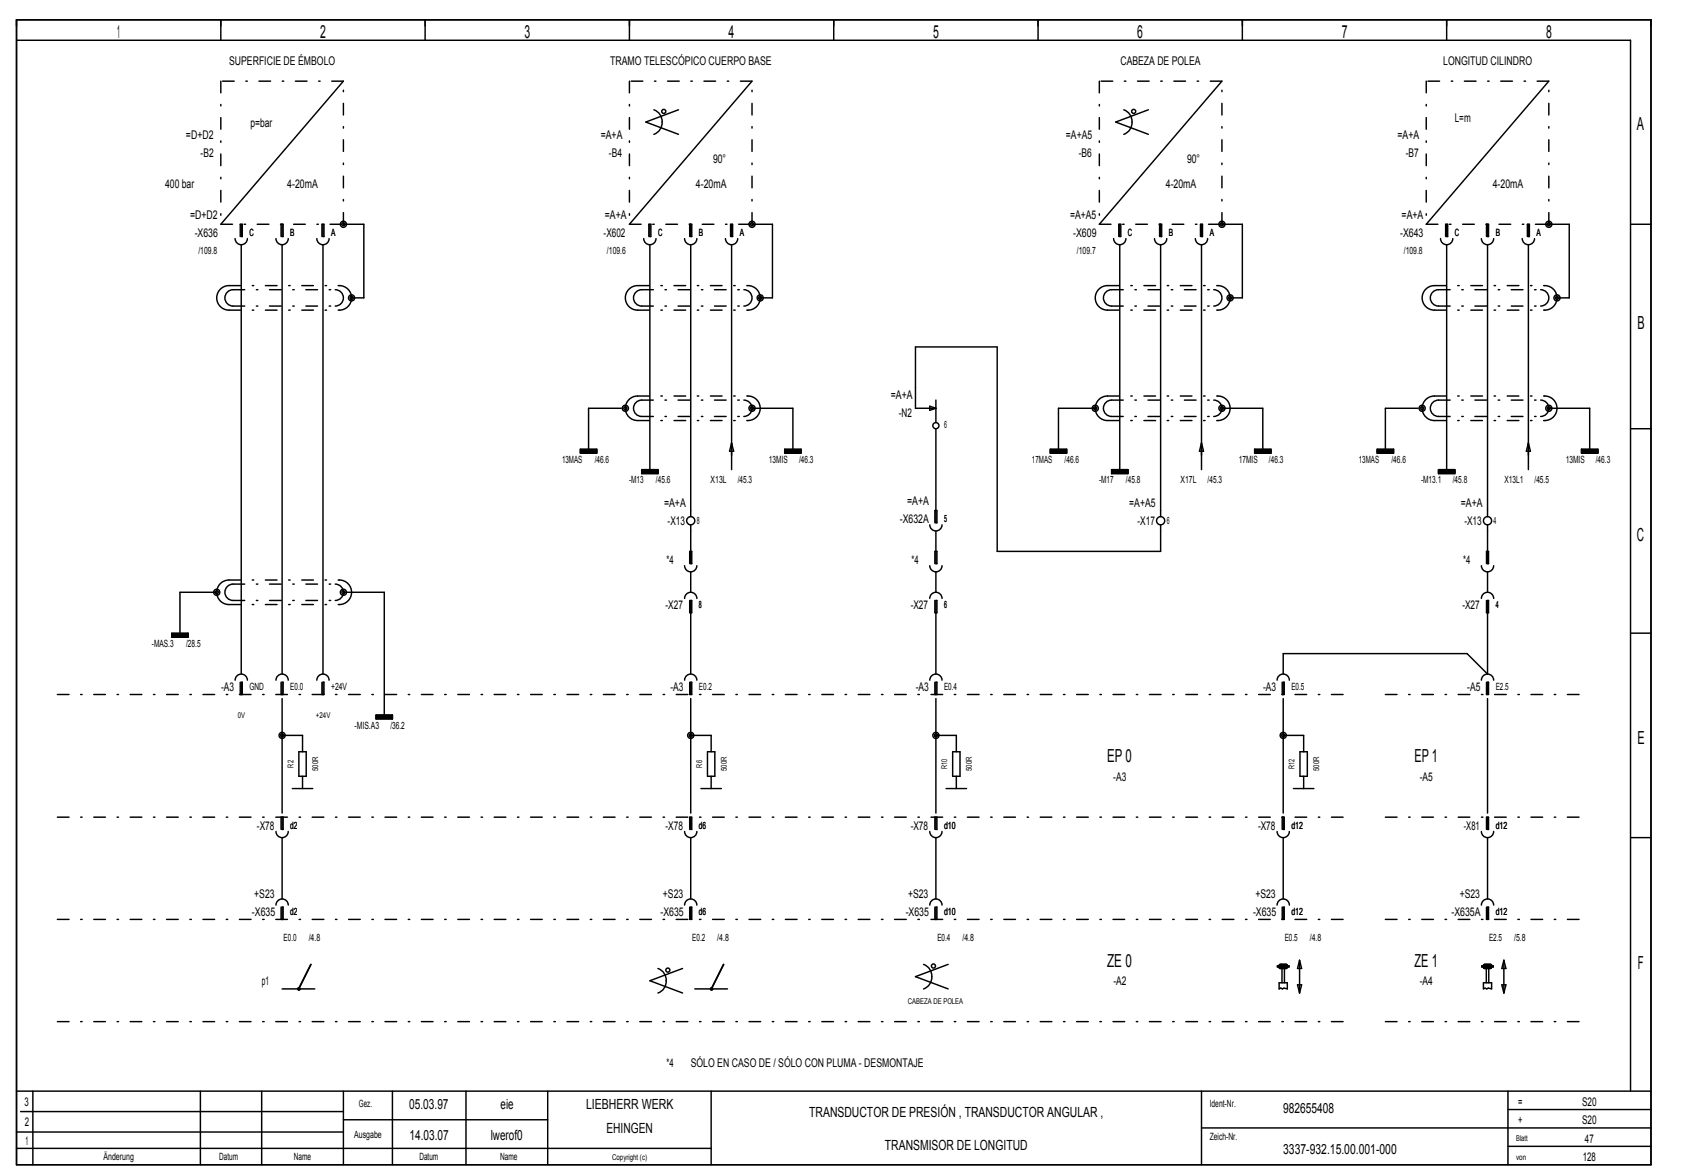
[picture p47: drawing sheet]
<svg xmlns="http://www.w3.org/2000/svg" width="408mm" height="284mm" viewBox="0 0 408 284" stroke-linecap="round" stroke-linejoin="round" font-family="sans-serif">
<defs><g id="words">
<g font-size="4.4">
<text x="28.4" y="9.3">1</text>
<text x="77.5" y="9.3">2</text>
<text x="127.1" y="9.3">3</text>
<text x="176.5" y="9.3">4</text>
<text x="226.1" y="9.3">5</text>
<text x="275.5" y="9.3">6</text>
<text x="325.1" y="9.3">7</text>
<text x="374.6" y="9.3">8</text>
<text x="396.6" y="31.6">A</text>
<text x="396.7" y="79.6">B</text>
<text x="396.6" y="131.1">C</text>
<text x="268.2" y="184.5">EP 0</text>
<text x="342.7" y="184.5">EP 1</text>
<text x="396.7" y="180.1">E</text>
<text x="268.2" y="234">ZE 0</text>
<text x="342.7" y="234">ZE 1</text>
<text x="396.8" y="234.5">F</text>
</g>
<g font-size="3.4">
<text x="99.2" y="268.5">05.03.97</text>
<text x="121.3" y="268.5">eie</text>
<text x="142" y="268.5">LIEBHERR WERK</text>
<text x="310.9" y="269.5">982655408</text>
<text x="99.2" y="275.9">14.03.07</text>
<text x="118.9" y="275.9">lwerof0</text>
<text x="146.9" y="274.4">EHINGEN</text>
<text x="196.1" y="270.4">TRANSDUCTOR DE PRESIÓN , TRANSDUCTOR ANGULAR ,</text>
<text x="214.4" y="278.4">TRANSMISOR DE LONGITUD</text>
<text x="310.9" y="279.4">3337­932.15.00.001­000</text>
</g>
<g font-size="2.9">
<text x="55.5" y="15.8">SUPERFICIE DE ÉMBOLO</text>
<text x="147.8" y="15.8">TRAMO TELESCÓPICO CUERPO BASE</text>
<text x="271.5" y="15.8">CABEZA DE POLEA</text>
<text x="349.7" y="15.8">LONGITUD CILINDRO</text>
<text x="352.5" y="29.7">L=m</text>
<text x="45.1" y="33.7">=D+D2</text>
<text x="60.7" y="30.6">p=bar</text>
<text x="145.5" y="33.7">=A+A</text>
<text x="258.3" y="33.7">=A+A5</text>
<text x="338.6" y="33.7">=A+A</text>
<text x="48.6" y="38.1">­B2</text>
<text x="147.5" y="38.1">­B4</text>
<text x="172.8" y="39.6">90°</text>
<text x="261.4" y="38.1">­B6</text>
<text x="287.6" y="39.6">90°</text>
<text x="340.6" y="38.1">­B7</text>
<text x="40" y="45.5">400 bar</text>
<text x="69.6" y="45.5">4­20mA</text>
<text x="168.6" y="45.5">4­20mA</text>
<text x="282.5" y="45.5">4­20mA</text>
<text x="361.7" y="45.5">4­20mA</text>
<text x="46" y="53">=D+D2</text>
<text x="146.5" y="53">=A+A</text>
<text x="259.2" y="53">=A+A5</text>
<text x="339.6" y="53">=A+A</text>
<text x="47.2" y="57.4">­X636</text>
<text x="146.3" y="57.4">­X602</text>
<text x="260" y="57.4">­X609</text>
<text x="339.2" y="57.4">­X643</text>
<text x="215.8" y="96.6">=A+A</text>
<text x="217.8" y="100.9">­N2</text>
<text x="160.9" y="122.8">=A+A</text>
<text x="219.8" y="122.3">=A+A</text>
<text x="273.6" y="122.8">=A+A5</text>
<text x="353.9" y="122.8">=A+A</text>
<text x="161.7" y="127.2">­X13</text>
<text x="218" y="126.7">­X632A</text>
<text x="275.6" y="127.2">­X17</text>
<text x="354.8" y="127.2">­X13</text>
<text x="161.4" y="136.6">*4</text>
<text x="220.8" y="136.6">*4</text>
<text x="354.5" y="136.6">*4</text>
<text x="161.2" y="147.5">­X27</text>
<text x="220.6" y="147.5">­X27</text>
<text x="354.3" y="147.5">­X27</text>
<text x="53.6" y="167.3">­A3</text>
<text x="162.5" y="167.3">­A3</text>
<text x="221.9" y="167.3">­A3</text>
<text x="306" y="167.3">­A3</text>
<text x="355.5" y="167.3">­A5</text>
<text x="269.7" y="189">­A3</text>
<text x="344" y="189">­A5</text>
<text x="62.2" y="200.9">­X78</text>
<text x="161.2" y="200.9">­X78</text>
<text x="220.6" y="200.9">­X78</text>
<text x="304.8" y="200.9">­X78</text>
<text x="354.7" y="200.9">­X81</text>
<text x="61" y="221.7">­X635</text>
<text x="61.6" y="217.4">+S23</text>
<text x="160" y="221.7">­X635</text>
<text x="160.6" y="217.4">+S23</text>
<text x="219.4" y="221.7">­X635</text>
<text x="220" y="217.4">+S23</text>
<text x="303.6" y="221.7">­X635</text>
<text x="304.2" y="217.4">+S23</text>
<text x="351.7" y="221.7">­X635A</text>
<text x="353.7" y="217.4">+S23</text>
<text x="63.5" y="238.5">p1</text>
<text x="269.8" y="238.5">­A2</text>
<text x="344" y="238.5">­A4</text>
<text x="161.4" y="258.3">*4</text>
<text x="167.4" y="258.3">SÓLO EN CASO DE / SÓLO CON PLUMA ­ DESMONTAJE</text>
<text x="5.9" y="267.8">3</text>
<text x="367.8" y="267.8">=</text>
<text x="383.3" y="267.8">S20</text>
<text x="6" y="272.7">2</text>
<text x="367.8" y="272.2">+</text>
<text x="383.3" y="272.2">S20</text>
<text x="6.2" y="277.2">1</text>
<text x="383.5" y="281.1">128</text>
<text x="384" y="276.7">47</text>
</g>
<g font-size="2.4">
<text x="60.4" y="57.2">C</text>
<text x="70.3" y="57.2">B</text>
<text x="80.2" y="57.2">A</text>
<text x="159.4" y="57.2">C</text>
<text x="169.3" y="57.2">B</text>
<text x="179.2" y="57.2">A</text>
<text x="273.3" y="57.2">C</text>
<text x="283.2" y="57.2">B</text>
<text x="293.1" y="57.2">A</text>
<text x="352.5" y="57.2">C</text>
<text x="362.4" y="57.2">B</text>
<text x="372.3" y="57.2">A</text>
<text x="48.1" y="61.5">/109.8</text>
<text x="147.1" y="61.5">/109.6</text>
<text x="260.9" y="61.5">/109.7</text>
<text x="340.1" y="61.5">/109.8</text>
<text x="228.7" y="103.7">6</text>
<text x="136.2" y="112.1">13MAS</text>
<text x="144.1" y="112.1">/46.6</text>
<text x="186.3" y="112.1">13MIS</text>
<text x="193.6" y="112.1">/46.3</text>
<text x="250" y="112.1">17MAS</text>
<text x="257.9" y="112.1">/46.6</text>
<text x="300.2" y="112.1">17MIS</text>
<text x="307.4" y="112.1">/46.3</text>
<text x="329.2" y="112.1">13MAS</text>
<text x="337.1" y="112.1">/46.6</text>
<text x="379.4" y="112.1">13MIS</text>
<text x="386.6" y="112.1">/46.3</text>
<text x="152.4" y="117.1">­M13</text>
<text x="158.9" y="117.1">/45.6</text>
<text x="172.2" y="117.1">X13L</text>
<text x="178.7" y="117.1">/45.3</text>
<text x="266.3" y="117.1">­M17</text>
<text x="272.8" y="117.1">/45.8</text>
<text x="286" y="117.1">X17L</text>
<text x="292.6" y="117.1">/45.3</text>
<text x="344.3" y="117.1">­M13.1</text>
<text x="352" y="117.1">/45.8</text>
<text x="364.5" y="117.1">X13L1</text>
<text x="371.8" y="117.1">/45.5</text>
<text x="168.8" y="127">8</text>
<text x="228.7" y="126.5">5</text>
<text x="282.7" y="127">6</text>
<text x="361.9" y="127">4</text>
<text x="169.3" y="147.2">8</text>
<text x="228.7" y="147.2">6</text>
<text x="362.4" y="147.2">4</text>
<text x="36.8" y="156.7">­MAS.3</text>
<text x="45.1" y="156.7">/28.5</text>
<text x="60.4" y="167">GND</text>
<text x="70.3" y="167">E0.0</text>
<text x="80.2" y="167">+24V</text>
<text x="169.3" y="167">E0.2</text>
<text x="228.7" y="167">E0.4</text>
<text x="312.9" y="167">E0.5</text>
<text x="362.4" y="167">E2.5</text>
<text x="85.9" y="176.5">­MIS.A3</text>
<text x="94.6" y="176.5">/36.2</text>
<text x="70.3" y="200.7">d2</text>
<text x="169.3" y="200.7">d6</text>
<text x="228.7" y="200.7">d10</text>
<text x="312.9" y="200.7">d12</text>
<text x="362.4" y="200.7">d12</text>
<text x="70.3" y="221.5">d2</text>
<text x="169.3" y="221.5">d6</text>
<text x="228.7" y="221.5">d10</text>
<text x="312.9" y="221.5">d12</text>
<text x="362.4" y="221.5">d12</text>
<text x="68.7" y="227.9">E0.0</text>
<text x="74.8" y="227.9">/4.8</text>
<text x="167.7" y="227.9">E0.2</text>
<text x="173.8" y="227.9">/4.8</text>
<text x="227.1" y="227.9">E0.4</text>
<text x="233.2" y="227.9">/4.8</text>
<text x="311.3" y="227.9">E0.5</text>
<text x="317.3" y="227.9">/4.8</text>
<text x="360.8" y="227.9">E2.5</text>
<text x="366.8" y="227.9">/5.8</text>
<text x="87" y="268">Gez.</text>
<text x="293.1" y="268">Ident­Nr.</text>
<text x="85.8" y="275.5">Ausgabe</text>
<text x="293.1" y="275.9">Zeich­Nr.</text>
<text x="25.1" y="280.9">Änderung</text>
<text x="53.1" y="280.9">Datum</text>
<text x="71.2" y="280.9">Name</text>
<text x="101.6" y="280.9">Datum</text>
<text x="121.2" y="280.9">Name</text>
</g>
<g font-size="1.9">
<text x="57.6" y="173.9">0V</text>
<text x="76.5" y="173.9">+24V</text>
<text x="71.1" y="185.8" transform="rotate(-90 71.1 185.8)">R2</text>
<text x="170.1" y="185.8" transform="rotate(-90 170.1 185.8)">R6</text>
<text x="77.1" y="186.7" transform="rotate(-90 77.1 186.7)">500R</text>
<text x="176.1" y="186.7" transform="rotate(-90 176.1 186.7)">500R</text>
<text x="229.5" y="186.3" transform="rotate(-90 229.5 186.3)">R10</text>
<text x="235.5" y="186.7" transform="rotate(-90 235.5 186.7)">500R</text>
<text x="313.7" y="186.3" transform="rotate(-90 313.7 186.3)">R12</text>
<text x="319.6" y="186.7" transform="rotate(-90 319.6 186.7)">500R</text>
<text x="220" y="243.2">CABEZA DE POLEA</text>
<text x="148.3" y="280.8">Copyright (c)</text>
<text x="367.3" y="280.8">von</text>
<text x="367.3" y="276.4">Blatt</text>
</g>
</g></defs>
<path d="M345.5 19.6v34.7M375.3 19.6h-29.8M345.5 54.3h29.8M375.3 54.3v-34.7" fill="none" stroke="#000" stroke-width=".35" stroke-dasharray="2.8 2.8 .4 2.8"/>
<g fill="none" stroke="#000" stroke-width=".35">
<path d="M348.5 113.7h4v1h-4zM348.5 114.6h4M348.5 114.5h4M348.5 114.4h4M348.5 114.3h4M348.5 114.2h4M348.5 114.1h4M348.5 114h4M348.5 113.9h4M348.5 113.8h4M370.3 107.3l.5 1.9h-1zM370.3 107.3v2.9"/>
<path d="M383.2 108.7h3.9v1h-3.9zM383.2 109.6h3.9M383.2 109.5h3.9M383.2 109.4h3.9M383.2 109.3h3.9M383.2 109.2h3.9M383.2 109.1h3.9M383.2 109h3.9M383.2 108.9h3.9M383.2 108.8h3.9M360.4 123.6v1.5M360.4 127.1v1.4"/>
<path d="M359.4 237.9h2v1.5l-.8-.2-.4 .2-.4-.2-.4 .2zM359.4 234.3l.2 .2M359.7 233.5l-.3 .3M359.8 233.5l-.4 .4M359.9 233.5l-.5 .5M360 233.5l-.6 .6M360.1 233.5l-.7 .7M360.2 233.5l-.8 .8M360.3 233.5l-.8 .8M360.4 233.5l-.9 .9M360.5 233.5l-.9 .9M360.6 233.5l-1 1"/>
<path d="M360.7 233.5l-1 1M360.8 234.5l.6-.6h.4v.2h-.4l-.4 .4M360.8 233.5l-1 1M360.9 233.5l-1 1M361 233.5l-1 1M361.1 233.5l-1 1v3.4M361.2 233.5h-1.6l-.2 .2v.6M361.2 233.5l-1 1M361.2 233.6l-.9 .9M361.2 233.5l.2 .2M361.3 233.7l-.8 .8M361.3 233.6l-.9 .9"/>
<path d="M361.4 233.7v.6l-.2 .2h-1.6M361.4 233.8l-.7 .7v3.4M361.4 233.7l-.8 .8M361.4 234.2l-.3 .3M361.4 234l-.5 .5"/>
<circle cx="377.2" cy="72.1" r=".74"/>
<circle cx="377.2" cy="72.1" r=".37"/>
<circle cx="344.6" cy="98.8" r=".74"/>
<circle cx="344.6" cy="98.8" r=".37"/>
<circle cx="375.2" cy="98.8" r=".37"/>
<circle cx="375.2" cy="98.8" r=".74"/>
<circle cx="360.4" cy="126.1" r=".99"/>
</g>
<path d="M361.4 233.9h.4v.2h-.4z" fill-rule="evenodd" fill="#fff" stroke="#000" stroke-width=".35"/>
<path d="M359 233.9h.4v.2h-.4z" fill="none" stroke="#000" stroke-width=".35"/>
<path d="M359 233.9h.4v.2h-.4z" fill-rule="evenodd" fill="#fff" stroke="#000" stroke-width=".35"/>
<g fill="none" stroke="#000" stroke-width=".35">
<path d="M333.7 108.7h3.9v1h-3.9zM333.7 109.6h3.9M333.7 109.5h3.9M333.7 109.4h3.9M333.7 109.3h3.9M333.7 109.2h3.9M333.7 109.1h3.9M333.7 109h3.9M333.7 108.9h3.9M333.7 108.8h3.9M358.9 144.9a1.48 1.48 0 0 1 1.5-1.5 1.48 1.48 0 0 1 1.5 1.5M360.2 145.4v2.9h.4v-2.9h-.2v2.9"/>
<path d="M358.9 164.7a1.48 1.48 0 0 1 1.5-1.5 1.48 1.48 0 0 1 1.5 1.5M360.2 165.2v2.9h.4v-2.9h-.2v2.9M309.9 237.9h2v1.5l-.8-.2-.4 .2-.4-.2-.4 .2zM309.9 234.3l.2 .2M310.2 233.5l-.3 .3M310.3 233.5l-.4 .4M310.4 233.5l-.5 .5M310.5 233.5l-.6 .6M310.6 233.5l-.7 .7M310.7 233.5l-.8 .8M310.8 233.5l-.8 .8M310.9 233.5l-.9 .9"/>
<path d="M311 233.5l-.9 .9M311.1 233.5l-1 1M311.2 233.5l-1 1M311.3 234.5l.6-.6h.4v.2h-.4l-.4 .4M311.3 233.5l-1 1M311.4 233.5l-1 1M311.5 233.5l-1 1M311.6 233.5l-1 1v3.4M311.7 233.5h-1.6l-.2 .2v.6M311.7 233.5l-1 1M311.7 233.6l-.9 .9M311.7 233.5l.2 .2"/>
<path d="M311.8 233.7l-.8 .8M311.8 233.6l-.9 .9M311.9 233.7v.6l-.2 .2h-1.6M311.9 233.8l-.7 .7v3.4M311.9 233.7l-.8 .8M311.9 234.2l-.3 .3M311.9 234l-.5 .5M363.9 238.4h1l-.5 2zM364.4 232.5v7.9M364.4 232.5l.5 2h-1z"/>
</g>
<path d="M311.9 233.9h.4v.2h-.4z" fill-rule="evenodd" fill="#fff" stroke="#000" stroke-width=".35"/>
<path d="M309.5 233.9h.4v.2h-.4z" fill="none" stroke="#000" stroke-width=".35"/>
<path d="M309.5 233.9h.4v.2h-.4z" fill-rule="evenodd" fill="#fff" stroke="#000" stroke-width=".35"/>
<g fill="none" stroke="#000" stroke-width=".35">
<path d="M4 4.8h396v277.2h-396zM4 9.7h391.1v254.5M53.5 4.8v4.9M83.2 19.6l-29.7 34.7M103 4.8v4.9M152.5 4.8v4.9M182.2 19.6l-29.7 34.7M202 4.8v4.9M251.5 4.8v4.9M296.1 19.6l-29.8 34.7M301 4.8v4.9M350.5 4.8v4.9"/>
<path d="M375.3 19.6l-29.8 34.7M158.4 26.6a2.97 2.97 0 0 1 2 2.9M160.4 29.5a2.97 2.97 0 0 1-2 3M164.4 26.6l-7.9 2.9 7.9 3M272.3 26.6a2.97 2.97 0 0 1 2 2.9M274.3 29.5a2.97 2.97 0 0 1-2 3M278.2 26.6l-7.9 2.9 7.9 3M57 57.8a1.49 1.49 0 0 0 1.5 1.4 1.49 1.49 0 0 0 1.4-1.4M58.4 54.3v3h.3v-3h-.5v3M58.4 59.2v104M66.9 57.8a1.49 1.49 0 0 0 1.5 1.4 1.49 1.49 0 0 0 1.4-1.4M68.3 54.3v3h.3v-3h-.5v3"/>
<path d="M68.3 59.2v104M76.8 57.8a1.49 1.49 0 0 0 1.5 1.4 1.49 1.49 0 0 0 1.4-1.4M78.2 54.3v3h.3v-3h-.5v3M78.2 59.2v104M83.2 54.3h4.9v17.8h-2.9M156 57.8a1.49 1.49 0 0 0 1.4 1.4 1.49 1.49 0 0 0 1.5-1.4M157.5 54.3v3h.2v-3h-.5v3M157.5 59.2v54.5M165.9 57.8a1.49 1.49 0 0 0 1.4 1.4 1.49 1.49 0 0 0 1.5-1.4M167.4 54.3v3h.2v-3h-.5v3M167.4 59.2v65.9M175.8 57.8a1.48 1.48 0 0 0 1.5 1.4 1.48 1.48 0 0 0 1.4-1.4"/>
<path d="M177.2 54.3v3h.3v-3h-.5v3M177.2 59.2v54.5M182.2 54.3h4.9v17.8h-2.9M269.8 57.8a1.48 1.48 0 0 0 1.5 1.4 1.48 1.48 0 0 0 1.5-1.4M271.3 54.3v3h.2v-3h-.4v3M271.3 59.2v54.5M279.7 57.8a1.49 1.49 0 0 0 1.5 1.4 1.49 1.49 0 0 0 1.5-1.4M281.2 54.3v3h.2v-3h-.4v3M281.2 59.2v65.9M289.6 57.8a1.49 1.49 0 0 0 1.5 1.4 1.49 1.49 0 0 0 1.5-1.4M291.1 54.3v3h.2v-3h-.4v3M291.1 59.2v54.5"/>
<path d="M296.1 54.3h4.9v17.8h-3M349 57.8a1.48 1.48 0 0 0 1.5 1.4 1.48 1.48 0 0 0 1.5-1.4M350.5 54.3v3h.2v-3h-.4v3M350.5 59.2v54.5M358.9 57.8a1.48 1.48 0 0 0 1.5 1.4 1.48 1.48 0 0 0 1.5-1.4M360.4 54.3v3h.2v-3h-.4v3M360.4 59.2v64.4M368.8 57.8a1.48 1.48 0 0 0 1.5 1.4 1.48 1.48 0 0 0 1.5-1.4M370.3 54.3v3h.2v-3h-.4v3M370.3 59.2v54.5M375.3 54.3h4.9v17.8h-3M395.1 54.3h4.9"/>
<path d="M55.5 69.1a2.97 2.97 0 0 0-3 3 2.97 2.97 0 0 0 3 3M56.5 70.1a1.98 1.98 0 0 0-2 2 1.98 1.98 0 0 0 2 2M81.2 70.1a1.98 1.98 0 0 1 2 2 1.98 1.98 0 0 1-2 2M82.2 69.1a2.97 2.97 0 0 1 3 3 2.97 2.97 0 0 1-3 3M154.5 69.1a2.97 2.97 0 0 0-3 3 2.97 2.97 0 0 0 3 3M155.5 70.1a1.98 1.98 0 0 0-2 2 1.98 1.98 0 0 0 2 2M180.2 70.1a1.98 1.98 0 0 1 2 2 1.98 1.98 0 0 1-2 2M181.2 69.1a2.97 2.97 0 0 1 3 3 2.97 2.97 0 0 1-3 3M268.3 69.1a2.97 2.97 0 0 0-2.9 3 2.97 2.97 0 0 0 2.9 3M269.3 70.1a1.98 1.98 0 0 0-2 2 1.98 1.98 0 0 0 2 2M294.1 70.1a1.98 1.98 0 0 1 2 2 1.98 1.98 0 0 1-2 2M295.1 69.1a2.97 2.97 0 0 1 2.9 3 2.97 2.97 0 0 1-2.9 3"/>
<path d="M347.5 69.1a2.97 2.97 0 0 0-2.9 3 2.97 2.97 0 0 0 2.9 3M348.5 70.1a1.98 1.98 0 0 0-2 2 1.98 1.98 0 0 0 2 2M373.3 70.1a1.98 1.98 0 0 1 2 2 1.98 1.98 0 0 1-2 2M374.3 69.1a2.97 2.97 0 0 1 2.9 3 2.97 2.97 0 0 1-2.9 3M150.5 98.8h-7.9v9.9M154.5 95.9a2.97 2.97 0 0 0-3 2.9 2.97 2.97 0 0 0 3 3M155.5 96.9a1.98 1.98 0 0 0-2 1.9 1.98 1.98 0 0 0 2 2M180.2 96.9a1.98 1.98 0 0 1 2 1.9 1.98 1.98 0 0 1-2 2M181.2 95.9a2.97 2.97 0 0 1 3 2.9 2.97 2.97 0 0 1-3 3M182.2 98.8h9.9v9.9M225.3 98.4l1.5 .4-1.5 .5zM226.8 98.8h-5v-14.8h19.8v49.5h39.6v-6.4"/>
<path d="M226.8 96.9v5.4M265.4 98.8h-8.9v9.9M268.3 95.9a2.97 2.97 0 0 0-2.9 2.9 2.97 2.97 0 0 0 2.9 3M269.3 96.9a1.98 1.98 0 0 0-2 1.9 1.98 1.98 0 0 0 2 2M294.1 96.9a1.98 1.98 0 0 1 2 1.9 1.98 1.98 0 0 1-2 2M295.1 95.9a2.97 2.97 0 0 1 2.9 2.9 2.97 2.97 0 0 1-2.9 3M296.1 98.8h9.8v9.9M343.6 98.8h-8v9.9M347.5 95.9a2.97 2.97 0 0 0-2.9 2.9 2.97 2.97 0 0 0 2.9 3M348.5 96.9a1.98 1.98 0 0 0-2 1.9 1.98 1.98 0 0 0 2 2M373.3 96.9a1.98 1.98 0 0 1 2 1.9 1.98 1.98 0 0 1-2 2M374.3 95.9a2.97 2.97 0 0 1 2.9 2.9 2.97 2.97 0 0 1-2.9 3"/>
<path d="M375.3 98.8h9.9v9.9M140.6 108.7h4v1h-4zM140.6 109.6h4M140.6 109.5h4M140.6 109.4h4M140.6 109.3h4M140.6 109.2h4M140.6 109.1h4M140.6 109h4M140.6 108.9h4M140.6 108.8h4M155.5 113.7h3.9v1h-3.9z"/>
<path d="M155.5 114.6h3.9M155.5 114.5h3.9M155.5 114.4h3.9M155.5 114.3h3.9M155.5 114.2h3.9M155.5 114.1h3.9M155.5 114h3.9M155.5 113.9h3.9M155.5 113.8h3.9M177.2 107.3l.5 1.9h-.9zM190.1 108.7h4v1h-4zM190.1 109.6h4"/>
<path d="M190.1 109.5h4M190.1 109.4h4M190.1 109.3h4M190.1 109.2h4M190.1 109.1h4M190.1 109h4M190.1 108.9h4M190.1 108.8h4M226.8 103.8v22.8h.2v-3h-.5v3M254.5 108.7h3.9v1h-3.9zM254.5 109.6h3.9M254.5 109.5h3.9"/>
<path d="M254.5 109.4h3.9M254.5 109.3h3.9M254.5 109.2h3.9M254.5 109.1h3.9M254.5 109h3.9M254.5 108.9h3.9M254.5 108.8h3.9M269.3 113.7h4v1h-4zM269.3 114.6h4M269.3 114.5h4M269.3 114.4h4M269.3 114.3h4"/>
<path d="M269.3 114.2h4M269.3 114.1h4M269.3 114h4M269.3 113.9h4M269.3 113.8h4M291.1 107.3l.5 1.9h-1zM304 108.7h3.9v1h-3.9zM304 109.6h3.9M304 109.5h3.9M304 109.4h3.9M304 109.3h3.9M304 109.2h3.9"/>
<path d="M304 109.1h3.9M304 109h3.9M304 108.9h3.9M304 108.8h3.9M395.1 103.8h4.9M165.9 137a1.49 1.49 0 0 0 1.4 1.4 1.49 1.49 0 0 0 1.5-1.4M167.4 127.1v9.4h.2v-3h-.5v3M167.4 138.4v5M225.3 137a1.48 1.48 0 0 0 1.5 1.4 1.48 1.48 0 0 0 1.4-1.4M225.3 127.1a1.48 1.48 0 0 0 1.5 1.4 1.48 1.48 0 0 0 1.4-1.4M226.8 128.5v8h.2v-3h-.5v3M226.8 138.4v5"/>
<path d="M358.9 137a1.48 1.48 0 0 0 1.5 1.4 1.48 1.48 0 0 0 1.5-1.4M360.4 128.5v8h.2v-3h-.4v3M360.4 138.4v5M41.6 153.3h4v1h-4zM41.6 154.2h4M41.6 154.1h4M41.6 154h4M41.6 153.9h4M41.6 153.8h4M41.6 153.7h4M41.6 153.6h4M41.6 153.5h4"/>
<path d="M41.6 153.4h4M52.5 143.4h-8.9v9.9M55.5 140.4a2.97 2.97 0 0 0-3 3 2.97 2.97 0 0 0 3 3M56.5 141.4a1.98 1.98 0 0 0-2 2 1.98 1.98 0 0 0 2 2M81.2 141.4a1.98 1.98 0 0 1 2 2 1.98 1.98 0 0 1-2 2M82.2 140.4a2.97 2.97 0 0 1 3 3 2.97 2.97 0 0 1-3 3M83.2 143.4h9.9v29.7M165.9 144.9a1.49 1.49 0 0 1 1.4-1.5 1.49 1.49 0 0 1 1.5 1.5M167.1 145.4v2.9h.5v-2.9h-.2v17.8M225.3 144.9a1.48 1.48 0 0 1 1.5-1.5 1.48 1.48 0 0 1 1.4 1.5M226.5 145.4v2.9h.5v-2.9h-.2v17.8M360.4 148.3v14.9l-4.9-5h-44.6v5"/>
<path d="M395.1 153.3h4.9M57 164.7a1.49 1.49 0 0 1 1.5-1.5 1.49 1.49 0 0 1 1.4 1.5M58.2 165.2v2.9h.5v-2.9h-.3v2.9M66.9 164.7a1.49 1.49 0 0 1 1.5-1.5 1.49 1.49 0 0 1 1.4 1.5M68.1 165.2v2.9h.5v-2.9h-.3v2.9M68.3 169.1v27.8M68.3 178h5v4M76.8 164.7a1.49 1.49 0 0 1 1.5-1.5 1.49 1.49 0 0 1 1.4 1.5M78 165.2v2.9h.5v-2.9h-.3v2.9M91.1 173.1h4v1h-4zM91.1 174h4M91.1 173.9h4"/>
<path d="M91.1 173.8h4M91.1 173.7h4M91.1 173.6h4M91.1 173.5h4M91.1 173.4h4M91.1 173.3h4M91.1 173.2h4M165.9 164.7a1.49 1.49 0 0 1 1.4-1.5 1.49 1.49 0 0 1 1.5 1.5M167.1 165.2v2.9h.5v-2.9h-.2v2.9M167.4 169.1v27.8M167.4 178h4.9v4M225.3 164.7a1.48 1.48 0 0 1 1.5-1.5 1.48 1.48 0 0 1 1.4 1.5"/>
<path d="M226.5 165.2v2.9h.5v-2.9h-.2v2.9M226.8 169.1v27.8M226.8 178h4.9v4M309.4 164.7a1.48 1.48 0 0 1 1.5-1.5 1.48 1.48 0 0 1 1.5 1.5M310.7 165.2v2.9h.4v-2.9h-.2v2.9M310.9 169.1v27.8M310.9 178h4.9v4M360.4 169.1v27.8M68.3 197.8v3h.3v-3h-.5v3M70.8 190.9h5M72.4 182h1.8v5.9h-1.8zM73.3 187.9v3"/>
<path d="M167.4 197.8v3h.2v-3h-.5v3M169.8 190.9h5M171.4 182h1.8v5.9h-1.8zM172.3 187.9v3M226.8 197.8v3h.2v-3h-.5v3M229.2 190.9h5M230.8 182h1.8v5.9h-1.8zM231.7 187.9v3M310.9 197.8v3h.2v-3h-.4v3M313.4 190.9h4.9M315 182h1.7v5.9h-1.7zM315.8 187.9v3"/>
<path d="M360.4 197.8v3h.2v-3h-.4v3M66.9 201.3a1.49 1.49 0 0 0 1.5 1.5 1.49 1.49 0 0 0 1.4-1.5M66.9 219.1a1.49 1.49 0 0 1 1.5-1.5 1.49 1.49 0 0 1 1.4 1.5M68.1 219.6v3h.5v-3h-.3v3M68.3 202.8v14.8M165.9 201.3a1.49 1.49 0 0 0 1.4 1.5 1.49 1.49 0 0 0 1.5-1.5M165.9 219.1a1.49 1.49 0 0 1 1.4-1.5 1.49 1.49 0 0 1 1.5 1.5M167.1 219.6v3h.5v-3h-.2v3M167.4 202.8v14.8M225.3 201.3a1.48 1.48 0 0 0 1.5 1.5 1.48 1.48 0 0 0 1.4-1.5M225.3 219.1a1.48 1.48 0 0 1 1.5-1.5 1.48 1.48 0 0 1 1.4 1.5M226.5 219.6v3h.5v-3h-.2v3"/>
<path d="M226.8 202.8v14.8M309.4 201.3a1.48 1.48 0 0 0 1.5 1.5 1.48 1.48 0 0 0 1.5-1.5M309.4 219.1a1.48 1.48 0 0 1 1.5-1.5 1.48 1.48 0 0 1 1.5 1.5M310.7 219.6v3h.4v-3h-.2v3M310.9 202.8v14.8M358.9 219.1a1.48 1.48 0 0 1 1.5-1.5 1.48 1.48 0 0 1 1.5 1.5M358.9 201.3a1.48 1.48 0 0 0 1.5 1.5 1.48 1.48 0 0 0 1.5-1.5M360.2 219.6v3h.4v-3h-.2v3M360.4 202.8v14.8M395.1 202.8h4.9M68.3 239.4h8M75.3 233.5l-3 5.9"/>
<path d="M75.4 233.5l-3 5.9M159.4 234.5a3.2 3.2 0 0 1 2 3 3.2 3.2 0 0 1-2 2.9M165.4 234.5l-7.9 2.9 7.9 3M168.3 239.4h8M175.3 233.5l-3 5.9M175.4 233.5l-3 5.9M223.8 233.5a2.97 2.97 0 0 1 2 3M225.8 236.4a2.97 2.97 0 0 1-2 3M229.7 233.5l-7.9 3 7.9 2.9M314.4 238.4h1l-.5 2zM314.9 232.5v7.9M314.9 232.5l.5 2h-1z"/>
<path d="M4 278h168.3M4 274.1h79.2M4 264.2h396M5 269.1h78.2M8 264.2v17.8M48.5 264.2v17.8M63.4 264.2v17.8M83.2 264.2v17.8M83.2 271.1h49.5M95.1 264.2v17.8M112.9 264.2v17.8M132.7 264.2v17.8"/>
<path d="M172.3 264.2v17.8M291.1 264.2v17.8M291.1 273.1h108.9M365.4 264.2v17.8M365.4 277.5h34.6M365.4 268.6h34.6"/>
<circle cx="160.8" cy="27" r=".5"/>
<circle cx="274.7" cy="27" r=".5"/>
<circle cx="83.2" cy="54.3" r=".74"/>
<circle cx="83.2" cy="54.3" r=".37"/>
<circle cx="182.2" cy="54.3" r=".37"/>
<circle cx="182.2" cy="54.3" r=".74"/>
<circle cx="296" cy="54.3" r=".74"/>
<circle cx="296" cy="54.3" r=".37"/>
<circle cx="375.2" cy="54.3" r=".37"/>
<circle cx="375.2" cy="54.3" r=".74"/>
<circle cx="85.2" cy="72.1" r=".74"/>
<circle cx="85.2" cy="72.1" r=".37"/>
<circle cx="184.2" cy="72.1" r=".37"/>
<circle cx="184.2" cy="72.1" r=".74"/>
<circle cx="298" cy="72.1" r=".74"/>
<circle cx="298" cy="72.1" r=".37"/>
<circle cx="151.5" cy="98.8" r=".74"/>
<circle cx="151.5" cy="98.8" r=".37"/>
<circle cx="182.2" cy="98.8" r=".74"/>
<circle cx="182.2" cy="98.8" r=".37"/>
<circle cx="265.4" cy="98.8" r=".74"/>
<circle cx="265.4" cy="98.8" r=".37"/>
<circle cx="296" cy="98.8" r=".74"/>
<circle cx="296" cy="98.8" r=".37"/>
<circle cx="226.7" cy="103.1" r=".74"/>
<circle cx="167.3" cy="126.1" r=".99"/>
<circle cx="281.2" cy="126.1" r=".99"/>
<circle cx="52.5" cy="143.4" r=".74"/>
<circle cx="52.5" cy="143.4" r=".37"/>
<circle cx="83.2" cy="143.4" r=".74"/>
<circle cx="83.2" cy="143.4" r=".37"/>
<circle cx="68.3" cy="178" r=".37"/>
<circle cx="68.3" cy="178" r=".74"/>
<circle cx="167.3" cy="178" r=".37"/>
<circle cx="167.3" cy="178" r=".74"/>
<circle cx="226.7" cy="178" r=".74"/>
<circle cx="226.7" cy="178" r=".37"/>
<circle cx="310.9" cy="178" r=".37"/>
<circle cx="310.9" cy="178" r=".74"/>
<circle cx="72.4" cy="239.4" r=".3"/>
<circle cx="72.4" cy="239.4" r=".2"/>
<circle cx="72.4" cy="239.4" r=".1"/>
<circle cx="161.8" cy="234.9" r=".5"/>
<circle cx="172.4" cy="239.4" r=".3"/>
<circle cx="172.4" cy="239.4" r=".1"/>
<circle cx="172.4" cy="239.4" r=".2"/>
<circle cx="226.2" cy="233.9" r=".5"/>
</g>
<g fill="none" stroke="#000" stroke-width=".35" stroke-dasharray="2.8 2.8 .4 2.8">
<path d="M53.5 19.6v34.7M83.2 19.6h-29.7M152.5 19.6v34.7M182.2 19.6h-29.7M266.3 19.6v34.7M296.1 19.6h-29.8M53.5 54.3h29.7M83.2 54.3v-34.7M152.5 54.3h29.7M182.2 54.3v-34.7M266.3 54.3h29.8M296.1 54.3v-34.7"/>
<path d="M55.5 75.1h26.7M55.5 69.1h26.7M56.5 74.1h24.7M56.5 70.1h24.7M154.5 75.1h26.7M154.5 69.1h26.7M155.5 74.1h24.7M155.5 70.1h24.7M268.3 75.1h26.8M268.3 69.1h26.8M269.3 74.1h24.8M269.3 70.1h24.8"/>
<path d="M347.5 75.1h26.8M347.5 69.1h26.8M348.5 74.1h24.8M348.5 70.1h24.8M154.5 95.9h26.7M155.5 96.9h24.7M268.3 95.9h26.8M269.3 96.9h24.8M347.5 95.9h26.8M348.5 96.9h24.8M154.5 101.8h26.7M155.5 100.8h24.7"/>
<path d="M268.3 101.8h26.8M269.3 100.8h24.8M347.5 101.8h26.8M348.5 100.8h24.8M55.5 146.4h26.7M55.5 140.4h26.7M56.5 145.4h24.7M56.5 141.4h24.7M13.9 168.1h311.8M335.6 168.1h49.6M13.9 197.8h311.8M335.6 197.8h49.6"/>
<path d="M13.9 222.6h311.8M335.6 222.6h49.6M13.9 247.3h311.8M335.6 247.3h49.6"/>
</g>
<use href="#words"/>
</svg>
